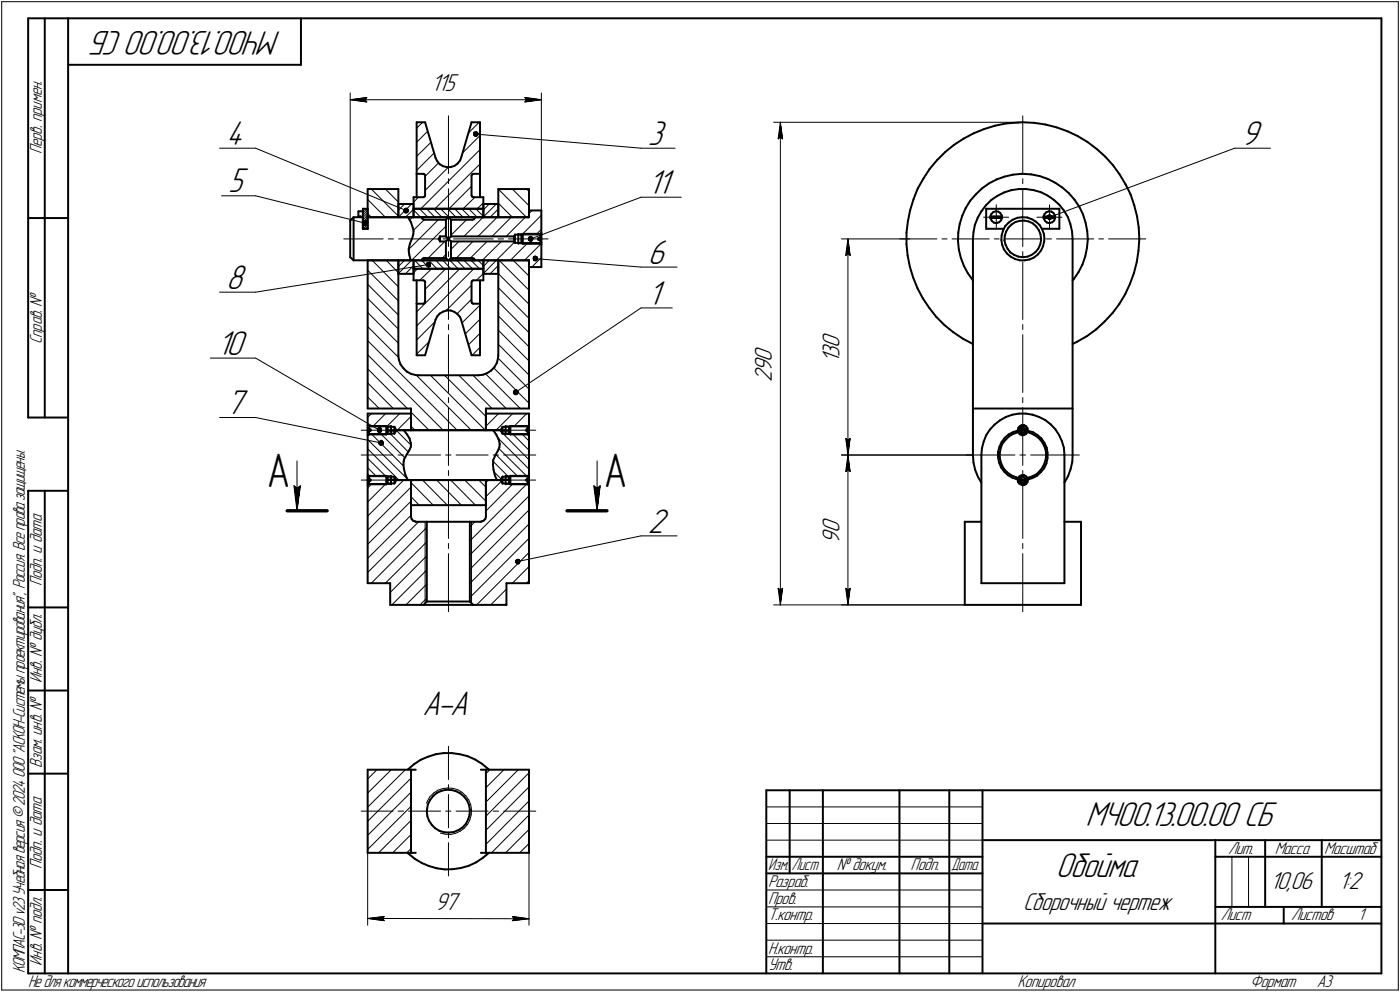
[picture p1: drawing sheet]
<svg xmlns="http://www.w3.org/2000/svg" width="421mm" height="298mm" viewBox="0 0 421 298" stroke-linecap="round" stroke-linejoin="round" font-family="sans-serif">
<defs><g id="words">
<g font-size="14.6">
<text x="80.2" y="146.3">А</text>
<text x="181.6" y="146.3">А</text>
</g>
<g font-size="10.9">
<text x="84.6" y="9.3" transform="rotate(-180 84.6 9.3)">МЧ00.13.00.00 СБ</text>
<text x="68.1" y="43.5">4</text>
<text x="194.8" y="43.5">3</text>
<text x="373.3" y="43.5">9</text>
<text x="68.6" y="57.8">5</text>
<text x="194.8" y="58.3">11</text>
<text x="194.8" y="79.3">6</text>
<text x="68.1" y="86.8">8</text>
<text x="194.8" y="91.5">1</text>
<text x="65.3" y="106.6">10</text>
<text x="68.1" y="124.5">7</text>
<text x="194.8" y="160.1">2</text>
<text x="127.1" y="214.9">А-А</text>
<text x="326.4" y="248.2">МЧ00.13.00.00 СБ</text>
<text x="317.6" y="263.4">Обойма</text>
</g>
<g font-size="7.8">
<text x="129.7" y="27.4">115</text>
<text x="252.5" y="109.2" transform="rotate(-90 252.5 109.2)">130</text>
<text x="232.2" y="114.9" transform="rotate(-90 232.2 114.9)">290</text>
<text x="252.5" y="163.4" transform="rotate(-90 252.5 163.4)">90</text>
<text x="382" y="267.3">10,06</text>
<text x="402.6" y="267.3">1:2</text>
<text x="130.8" y="273.5">97</text>
<text x="307.7" y="273.4">Сборочный чертеж</text>
</g>
<g font-size="5.4">
<text x="12.6" y="46.3" transform="rotate(-90 12.6 46.3)">Перв. примен.</text>
<text x="12.6" y="103.4" transform="rotate(-90 12.6 103.4)">Справ. №</text>
<text x="12.6" y="176.1" transform="rotate(-90 12.6 176.1)">Подп. и дата</text>
<text x="12.6" y="205.2" transform="rotate(-90 12.6 205.2)">Инв. № дубл.</text>
<text x="12.6" y="230.9" transform="rotate(-90 12.6 230.9)">Взам. инв. №</text>
<text x="369.3" y="256.6">Лит.</text>
<text x="383.4" y="256.6">Масса</text>
<text x="398.3" y="256.6">Масштаб</text>
<text x="12.6" y="261.1" transform="rotate(-90 12.6 261.1)">Подп. и дата</text>
<text x="251.6" y="261.6">№ докум.</text>
<text x="273.9" y="261.6">Подп.</text>
<text x="231" y="266.6">Разраб.</text>
<text x="231" y="271.6">Пров.</text>
<text x="231" y="276.6">Т.контр.</text>
<text x="367.1" y="276.6">Лист</text>
<text x="388.3" y="276.6">Листов</text>
<text x="408.5" y="276.6">1</text>
<text x="231" y="286.6">Н.контр.</text>
<text x="7.5" y="292.5" transform="rotate(-90 7.5 292.5)">КОМПАС-3Dv23Учебнаяверсия©2024ООО&quot;АСКОН-Системыпроектирования&quot;, Россия. Всеправазащищены.</text>
<text x="12.6" y="290.2" transform="rotate(-90 12.6 290.2)">Инв. № подл.</text>
<text x="231" y="291.6">Утв.</text>
<text x="8.5" y="296.7">Недлякоммерческогоиспользования</text>
<text x="306" y="296.6">Копировал</text>
<text x="376" y="296.6">Формат</text>
<text x="396" y="296.6">A3</text>
</g>
<g font-size="5.3">
<text x="231.1" y="261.6">Изм.</text>
<text x="238.1" y="261.6">Лист</text>
<text x="286.1" y="261.6">Дата</text>
</g>
</g></defs>
<g fill="none" stroke="#000" stroke-width=".3">
<path d="M.5 .5v297zM.5 .5h420zM420.5 .5v297zM105.3 30l5-.7zM105.3 30l5 .6zM105.3 30h57.5zM105.3 27.9v38.4zM109.8 30l.5 .6zM110.3 29.3l-.5 .7zM125.3 38.5l1.8-1.8zM134.9 34.8v17.4zM140.9 40l3.2-3.3z"/>
<path d="M157.8 30.6l5-.6zM157.8 29.3l.5 .7zM157.8 29.3l5 .7zM158.3 30l-.5 .6zM162.8 27.9v43.9zM232.7 36.7h74.9zM234.7 36.7l.7 5zM234.7 36.7l-.7 5zM234.7 36.7v145.1zM307.6 34.8v17.4zM66 44.5h10.9zM66.6 58.8h10.3z"/>
<path d="M76.9 44.5l45.2 18.7zM76.9 58.8l32.9 8.3zM110.6 59.9l5.3 5.4zM111.7 56.8l8.1 8.1zM115.9 56.8l3.9 3.9zM125.3 51.2l5.3-5.2zM125.3 47l4.3-4.2zM125.3 42.8l3.3-3.3zM125.8 59.3l-1.4 1.5zM127.8 57.2l7-6.9zM127.8 53l4.1-4.1zM134.9 56.7v17.4z"/>
<path d="M134.9 53.7v1.5zM139.1 46l5.3-5.3zM143.1 40.3l49.7 4.2zM149.9 56.8l8.4 8.5zM154.1 56.8l5 5zM158.3 56.8l.8 .7zM192.8 44.5h10.2zM192.8 59.3h12.1zM234 41.7l.7-.5zM234.7 41.2l.7 .5zM307.6 56.7v17.4zM307.6 53.7v1.5z"/>
<path d="M371.3 44.5h10.8zM103.4 71.8h11.8zM109.1 67.5l1.5-1.5zM109.1 65.4l1.5-1.5zM109.2 68.7l1.4-1.3zM109.6 62.7l-.5 .5zM110 68.7l.6-.5zM110.3 62.7l-1.2 1.3zM110.6 66.7l-1.5 1.5zM110.6 65.3l-1.5 1.5zM110.6 64.6l-1.5 1.5zM110.6 63.2l-1.5 1.5z"/>
<path d="M110.6 64.2l1.1 1.1zM111.9 78.2l7.9 8zM116.2 78.2l3.6 3.8zM116.8 71.8h1.6zM119.8 65.3l4-4zM119.8 63.2l1.9-1.9zM119.9 71.8h11.8zM121.7 78.2l-1.9 1.9zM121.9 65.3l2.5-2.4zM122.9 74.9l8.9-8.9zM123.2 66.1l.8-.8zM123.8 78.2l10.3-10.2z"/>
<path d="M124 65.3l.4-.3zM124.3 69.3l3.3-3.3zM124.4 65.2h.1M124.4 63.1l2.1 2.2zM124.7 78.2l2.5 2.6zM126.2 62.7l2.5 2.6zM126.6 62.7l17.8-17.7zM126.8 78.2l2.5 2.6zM128.3 62.7l2.5 2.6zM128.9 78.2l2.5 2.6zM130.4 62.7l2.5 2.6zM130.8 62.7l13.6-13.4z"/>
<path d="M131.1 78.2l2.4 2.6zM132.5 62.7l2.5 2.6zM133 77.6l1.1-1.1zM133.2 78.2l2.4 2.6zM133.3 71.8h1.6zM133.8 72.6l-5 5zM134.6 62.7l2.6 2.6zM134.9 78.7v17.3zM134.9 75.6v1.5zM135 62.7l6.8-6.7zM135.3 78.2l2.5 2.6zM135.6 74.9l2.4-2.3z"/>
<path d="M135.6 70.7l4.7-4.7zM135.6 66.5l.5-.5zM136.4 71.8h11.9zM136.7 62.7l2.6 2.6zM137.2 77.6l5-5zM137.4 78.2l2.5 2.6zM138.9 62.7l2.5 2.6zM139.3 62.7l3.5-3.4zM139.5 71l5.8-5.7zM139.5 78.2l2.6 2.6zM141 62.7l2.5 2.6zM141.6 78.2l2.6 2.6z"/>
<path d="M143.1 62.7l2.3 2.3zM143.5 62.7l1.9-1.7zM143.8 71l5.7-5.7zM143.8 78.2l1.6 1.6zM145 78.2l5.8-5.6zM145.2 62.7l.2 .2zM145.4 65.2l3.9-3.9zM145.4 63.1l1.8-1.8zM146.5 72.6l-5 5zM147.2 78.2l-1.8 1.9zM147.4 65.3l2.5-2.5zM149.3 78.2l5.4-5.4z"/>
<path d="M149.3 78.2l-3.9 4zM149.5 65.3l.4-.4zM149.8 71.8h1.7zM149.9 79.8l-2.5 2.5zM149.9 61l4.2 4.3zM150.1 78.2l9 9zM152.2 71l5.8-5.7zM152.9 71.8h11.9zM153.8 65.3l-5.8 5.7zM154.3 78.2l4.8 4.8zM155.9 73.2h6.7zM155.9 70.3h6.7z"/>
<path d="M156.9 72.9h.3zM156.9 70.6h.3zM157.2 70.3l5.6-5.6zM157.2 72.9h5.3zM157.2 70.6h5.3zM157.7 78.2l4.9-4.9zM158.5 73.2l-5 5zM158.7 78.2l.4 .5zM159.1 64.2l.9-1zM159.6 71.8l33.2-12.5zM161 77.7l31.8 2.6zM162.5 72.9h.3z"/>
<path d="M162.5 70.6h.3zM162.8 68.9l-1.3 1.4zM253.1 71.8h20.5zM254.3 76.8l.7-.5zM255 71.8l.7 5zM255 76.3l.7 .5zM255 71.8l-.7 5zM255 71.8v64.9zM270.6 71.8h11.2zM283.3 71.8h1.5zM286.3 71.8h11.2zM295.8 65.3h3.8z"/>
<path d="M299 71.8h1.5zM299.6 61.6v3.7zM299.6 65.3v3.7zM299.6 65.3h3.8zM302 71.8h5.6zM307.6 78.7v17.3zM307.6 75.6v1.5zM307.6 71.8h5.6zM311.8 65.3h3.8zM314.7 71.8h1.5zM315.6 61.6v3.7zM315.6 65.3v3.7z"/>
<path d="M315.6 65.3h3.8zM315.6 65.3l55.7-20.8zM317.8 71.8h11.1zM330.5 71.8h1.4zM333.4 71.8h11.2zM66 87.8h10.9zM76.9 87.8l52-8.3zM110.6 81.2l9.2 9.2zM110.6 85.4l9.2 9.3zM110.6 89.7l9.2 9.2zM110.6 93.9l9.2 9.2zM110.6 98.1l9.3 9.3z"/>
<path d="M119.8 82.2l4-4zM121.9 82.3l2.5-2.5zM124 82.3l.4-.3zM124.4 80.1l.7 .7zM125.3 98l17.2-17.2zM125.3 93.7l13-12.9zM125.6 80.8l-1.2 1.2zM126.2 84.2l3.6-3.4zM127.8 87l6.2-6.2zM134.2 93.3l7.6-7.6zM134.9 97.5v1.6zM137.5 94.2l4.3-4.3z"/>
<path d="M138.9 97l5.5-5.3zM143.3 84.2l2.1-2zM149.5 82.3l.4-.3zM149.9 82.2l9.2 9.2zM149.9 86.4l9.2 9.3zM149.9 90.7l9.2 9.3zM149.9 94.9l9.2 9.3zM149.9 99.2l9.2 9.3zM159.9 80.3l2.9-2.9zM192.8 92.5h9.4zM192.8 80.3h10.8zM307.6 97.5v1.6z"/>
<path d="M63.2 107.6h13.7zM76.9 107.6l37.2 21.7zM110.6 102.4l26.9 26.9zM110.6 106.6l22.7 22.7zM110.6 110.8l11.9 12zM110.6 115.1l7.7 7.7zM110.6 119.3l3.4 3.5zM125.2 112.8l16.5 16.5zM125.3 106.4l3.7-3.7zM125.3 102.2l5.5-5.5zM129.5 112.8l16.5 16.5zM133.7 112.8l12.4 12.3z"/>
<path d="M134.9 119.5v1.5zM134.9 100.6v17.3zM138 112.8l10 10zM140 100.3l4.4-4.4zM140.9 103.6l3.5-3.4zM142 106.8l2.4-2.4zM142.2 112.8l10 10zM146 112.4l10.5 10.4zM148.5 110.6l10.6 10.6zM149.8 107.6l9.3 9.3zM149.9 103.5l9.2 9.2zM155.1 117.9l37.7-25.4z"/>
<path d="M307.6 119.5v1.5zM307.6 100.6v17.3zM66 125.5h10.9zM76.9 125.5l37.7 7.6zM89.3 138.5v15zM108.6 129.3h12.8zM108.6 136.7h9.6zM110.6 137.8l5.3 5.2zM110.6 134.9l9.4 9.4zM110.6 132.1l11.9 11.8zM110.6 125.4l1.2-1.1zM110.7 128.3h.3z"/>
<path d="M110.7 130.3h.3zM110.9 130.6h6.7zM110.9 128h6.7zM111 130.3h5.2zM111 128.3h5.2zM111.8 130.6l9.5 9.4zM112.3 128l3.7-3.7zM114.7 130.6l7.1 7zM116.2 128.3h.2zM116.2 130.3h.2zM116.3 128.2l3.9-3.9zM117.3 130.3l5.5 5.5z"/>
<path d="M119.1 129.3l4.5 4.5zM119.5 129.3l4.1-4.2zM119.7 136.7h1.7zM122.9 136.7h9.6zM123.6 123.9l5.4 5.4zM123.6 128.1l1.2 1.2zM134 136.7h1.6zM134.9 122.5v17.4zM137.2 136.7h9.6zM148.3 129.3h12.8zM148.3 136.7h1.6zM148.3 138.7l4.6 4.6z"/>
<path d="M149.1 136.6l6.4 6.4zM149.2 129.3l5-5zM149.9 131.7l9.2 9.3zM149.9 124.3l-3.8 3.8zM150 134.8l8.3 8.2zM150.2 129.3l.7 .6zM151.3 130.3l7.8 7.9zM151.5 136.7h9.6zM152.1 130.6h6.7zM152.1 128h6.7zM153.2 128.3h.3zM153.2 130.3h.3z"/>
<path d="M153.5 130.3h5.2zM153.5 128.3h5.2zM154.3 130.6l4.8 4.7zM154.7 128l3.7-3.7zM157.1 130.6l2 1.9zM158.7 130.3h.2zM158.7 128.3h.2zM179.6 138.5v15zM253.1 136.7h39.5zM254.3 131.7l.7 5zM254.3 131.7l.7 .5zM255 132.2l.7-.5z"/>
<path d="M255 136.7l.7 5zM255 136.7l-.7 5zM255 136.7v45.1zM255.7 131.7l-.7 5zM290.6 136.7h14.6zM306.4 128.9v.6zM306.4 129.5l.3 .5zM306.6 129l.1 .6zM306.7 129.6l.3 .5zM306.7 130l.5 .5zM306.7 136.7h1.7zM306.8 128.5l.5-.2z"/>
<path d="M306.8 128.5l-.2 .5zM306.8 128.3l.6-.3zM306.8 128.3l-.4 .6zM307 130.1l.6 .2zM307.2 130.5h.6zM307.3 128.3h.6zM307.4 128l.6 .1zM307.6 122.5v17.4zM307.6 130.3l.5-.2zM307.8 130.5l.6-.3zM308.1 130.1l.4-.4zM308.5 129.7h.1"/>
<path d="M308.8 129.7l-.4 .5zM310 136.7h14.6zM88.4 146l.9 7.5zM88.4 146l.9 .7zM89.3 146.7l1-.7zM90.3 146l-1 7.5zM108.6 144.3h12.8zM110.6 140.5l2.4 2.5zM110.6 159.3l13-12.9zM110.6 155.1l10.8-10.8zM110.6 150.9l5.3-5.4zM110.6 146.6l1.1-1.1z"/>
<path d="M110.7 143.3h.3zM110.7 145.3h.3zM110.9 143h6.7zM110.9 145.5h6.7zM111 145.3h5.2zM111 143.3h5.2zM116.2 143.3h.2zM116.2 145.3h.2zM123.6 145l6.7 6.8zM123.6 149.3l2.5 2.5zM127.1 144.3l7.4 7.5zM127.8 156.8v24.5z"/>
<path d="M128.4 158.5l-16.7 16.8zM131.3 144.3l7.5 7.5zM134.9 144.4v17.4zM134.9 141.4v1.5zM135.6 144.3l7.4 7.5zM139.8 144.3l6.3 6.3zM141.3 158.3l1.5-1.5zM141.8 156.8v24.5zM144 144.3l2.1 2.1zM146.1 149.3l4.6-4.6zM146.1 145l.8-.7zM148.3 144.3h12.8z"/>
<path d="M148.5 141.7l2.2 2.2zM152.1 143h6.7zM152.1 145.5h6.7zM153.2 143.3h.3zM153.2 145.3h.3zM153.5 145.3h5.2zM153.5 143.3h5.2zM154.1 145.5l-8 8.1zM158.7 145.3h.2zM158.7 143.3h.2zM159.1 157.5l-17.8 17.8zM159.1 153.2l-17.8 17.9z"/>
<path d="M178.6 146l1 7.5zM178.6 146l1 .7zM179.6 146.7l.9-.7zM180.5 146l-.9 7.5zM254.3 141.7l.7-.4zM255 141.3l.7 .4zM306.4 143.8v.6zM306.4 144.4l.3 .6zM306.6 144.1l.1 .5zM306.7 145l.5 .5zM306.7 144.6l.3 .5zM306.8 143.3l.6-.3z"/>
<path d="M306.8 143.3l-.4 .5zM306.8 143.5l.5-.2zM306.8 143.5l-.2 .6zM307 145.1l.6 .2zM307.2 145.5h.6zM307.3 143.3h.6zM307.4 143l.6 .1zM307.6 144.4v17.4zM307.6 141.4v1.5zM307.6 145.3l.5-.1zM307.8 145.5l.6-.3zM308.5 144.7l-.4 .5z"/>
<path d="M308.5 144.7h.1M308.8 144.7l-.4 .5zM110.6 172l15.3-15.2zM110.6 167.8l13-12.9zM110.6 163.6l13-13zM117.3 178.1l11.1-11.1zM128.4 175.5l-6.3 6.3zM128.4 162.8l-12.5 12.5zM134.9 166.4v17.4zM134.9 163.3v1.5zM141.3 179.6l17.8-17.8zM141.3 166.8l17.8-17.8z"/>
<path d="M141.3 162.6l17-17.1zM154.1 175.3l5-5zM155.7 168.7l37.1-7.7zM158.3 175.3l.8-.8zM192.8 161h10.8zM234 176.8l.7 5zM234 176.8l.7 .5zM234.7 177.3l.7-.5zM235.4 176.8l-.7 5zM254.3 176.8l.7 5zM254.3 176.8l.7 .5zM255 177.3l.7-.5z"/>
<path d="M255.7 176.8l-.7 5zM307.6 166.4v17.4zM307.6 163.3v1.5zM117.9 181.8l10.5-10.5zM126.3 181.8l2.1-2.1zM143.3 181.8l15.8-15.8zM147.6 181.8l4.7-4.8zM151.8 181.8l.5-.5zM232.7 181.8h57.5zM253.1 181.8h37.1zM110.6 238.3l7.1-7zM110.6 234.1l2.8-2.8z"/>
<path d="M129.3 239.4l-.8 1.4zM130.4 238.3l1.3-.8zM130.4 238.3l-1.1 1.1zM131.7 237.5l1.4-.5zM133.1 237l1.5-.2zM134.6 236.8l1.5 .1zM134.9 224.3v10zM134.9 235.8v1.4zM134.9 238.8v5zM136.1 236.9l1.6 .4zM137.7 237.3l1.2 .8zM138.9 238.1l1.2 1.1z"/>
<path d="M140.1 239.2l.9 1.2zM146.1 236.7l5.5-5.4zM146.1 232.5l1.2-1.2zM159.1 236.5l-13 13zM159.1 232.2l-13 13.1zM108.6 243.8h9.6zM110.6 252.2v25.8zM110.6 255.3l13-13zM110.6 251l13-12.9zM110.6 246.8l13-13zM110.6 242.6l11.3-11.3zM113.9 256.3l9.7-9.8z"/>
<path d="M118.1 256.3l5.5-5.5zM119.7 243.8h1.7zM122.3 256.3l1.3-1.3zM122.9 243.8h9.6zM128.5 240.8l-.2 .6zM132.4 250.4l1.5 .3zM133.9 250.7l1.6 .1zM134 243.8h1.6zM134.9 253.2v10zM134.9 250.3v1.5zM134.9 243.8v5zM135.5 250.8l1.5-.4z"/>
<path d="M137 250.4l1.4-.6zM137.2 243.8h9.6zM138.4 249.8l1.2-.9zM140.6 247.7l-1 1.2zM141 240.4l.6 1.4zM141.3 246.4l-.7 1.3zM141.6 241.8l.2 1.5zM141.7 244.9l-.4 1.5zM141.8 243.3l-.1 1.6zM146.1 241l9.8-9.7zM148.3 243.8h1.6zM151.5 243.8h9.6z"/>
<path d="M152.1 256.3l7-7zM156.3 256.3l2.8-2.8zM159.1 253.7v24.3zM159.1 244.9l-11.3 11.4zM159.1 240.7l-13 13zM230.5 247.5h65zM230.5 252.5h65zM230.5 242.5h65zM370.5 257.5v15zM375.5 257.5v15zM110.6 276l5-.6zM110.6 276l5 .7z"/>
<path d="M110.6 276l48.5 .1zM115.1 276l.5 .7zM115.6 275.4l-.5 .6zM154.1 276.7l5-.6zM154.1 275.4l.5 .7zM154.1 275.4l5 .7zM154.6 276.1l-.5 .6zM230.5 267.5h65zM230.5 272.5h65zM230.5 277.5h65zM.5 297.5h420zM230.5 282.5h65z"/>
<path d="M230.5 287.5h65z"/>
</g>
<g fill="none" stroke="#000" stroke-width=".59">
<path d="M8.5 5.5v120zM8.5 5.5h12zM13.5 5.5v120zM20.5 5.5v287zM20.5 5.5h395zM20.5 19.5h70zM90.5 5.5v14zM415.5 5.5v287zM125.3 36.7h2.5zM125.3 36.7v15.5zM127.8 36.7l3.2 10.7zM141.8 36.7l-3.1 10.7z"/>
<path d="M141.8 36.7h2.6zM144.4 36.7v15.5zM296 38.8l3.3-1zM299.3 37.8l3.4-.7zM302.7 37.1l3.5-.3zM306.2 36.8l1.4-.1zM307.6 36.7l3.5 .2zM311.1 36.9l3.4 .5zM314.5 37.4l3.3 .9zM317.8 38.3l3.3 1.2zM321.1 39.5l3 1.4zM110.6 56.8h9.2z"/>
<path d="M110.6 56.8v8.5zM119.8 56.8v8.5zM124.4 59.3h2.9zM124.4 59.3v3.4zM125.3 52.2v7.1zM125.3 52.2h2zM127.3 59.3l.4-.2zM127.3 52.2l.4 .2zM127.7 52.4l.1 .3zM127.8 58.8l-.1 .3zM127.8 52.7v6.1zM131 47.4l.5 1z"/>
<path d="M131.5 48.4l.7 1zM132.2 49.4l1.1 .6zM133.3 50l1.1 .2zM134.4 50.2h1.2zM135.6 50.2l1.1-.3zM136.7 49.9l.9-.7zM138.3 48.3l-.7 .9zM138.7 47.4l-.4 .9zM141.8 52.7v6.1zM141.8 58.8l.2 .3zM142 52.4l.3-.2zM142 52.4l-.2 .3z"/>
<path d="M142 59.1l.3 .2zM142.3 59.3h3.1zM142.3 52.2h2.1zM144.4 52.2v7.1zM145.4 59.3v3.4zM149.9 56.8v8.5zM149.9 56.8h9.2zM159.1 56.8v8.5zM274.7 59.9l-1 3.3zM276 56.6l-1.3 3.3zM277.7 53.7l-1.7 2.9zM279.6 50.8l-1.9 2.9z"/>
<path d="M281.8 48.2l-2.2 2.6zM281.8 48.2l2.4-2.5zM284.2 45.7l2.7-2.2zM286.9 43.5l2.9-1.8zM289.8 41.7l3.1-1.7zM292.9 40l3.1-1.2zM293.5 58.4l-1.7 2zM293.5 58.4l1.8-1.8zM295.3 56.6l2.1-1.5zM297.4 55.1l2.3-1.2zM299.7 53.9l2.4-.8zM300 58.8l2-1z"/>
<path d="M302 57.8l2.1-.7zM302.1 53.1l2.5-.6zM304.1 57.1l2.3-.3zM304.6 52.5l2.6-.3zM306.4 56.8h2.2zM307.2 52.2h.4zM307.6 52.2l2.5 .2zM308.6 56.8l2.3 .3zM310.1 52.4l2.6 .5zM310.9 57.1l2.1 .6zM312.7 52.9l2.4 .9zM313 57.7l2 1.1z"/>
<path d="M315 58.8l1.9 1.2zM315.1 53.8l2.3 1.1zM317.4 54.9l2.1 1.5zM319.5 56.4l2 1.7zM321.5 58.1l1.7 1.9zM324.1 40.9l3 1.8zM327.1 42.7l2.8 2.1zM329.9 44.8l2.5 2.3zM332.4 47.1l2.3 2.5zM334.7 49.6l2 2.8zM336.7 52.4l1.8 3zM338.5 55.4l1.5 3z"/>
<path d="M340 58.4l1.1 3.3zM8.5 65.5h12zM105.3 66.3v11zM105.3 77.3l1 .9zM106.3 65.3v12.9zM106.3 65.3l-1 1zM106.3 65.3h2.8zM106.3 78.2h20.5zM107.8 63.5h1.3zM107.8 63.5v1.5zM107.8 65h.7zM108.5 65v.3z"/>
<path d="M109.1 68.7h1.5zM109.1 62.7v6zM109.1 62.7h1.5zM109.1 65.3v3.4zM110.6 62.7v6zM110.6 78.2h9.2zM110.6 65.3h9.2zM110.6 78.2v44.6zM110.6 65.3v3.4zM110.6 65.3h16.2zM119.8 61.3v4zM119.8 78.2h4.6z"/>
<path d="M119.8 78.2v4.1zM119.8 65.3h4.6zM119.8 61.3h4.6zM119.8 78.2v28.6zM122.7 65.3l.9 1.5zM122.9 74.8v.2zM122.9 75v.6zM122.9 75.6l.2 1zM123.1 76.6l.4 1.6zM123.3 73.2l-.4 1.6zM123.6 66.8l.5 1.6zM124 71.6l-.7 1.6z"/>
<path d="M124.1 68.4l.3 1zM124.3 70.4l-.3 1.2zM124.4 69.4l-.1 1zM124.4 62.7h21zM124.4 78.2v2.6zM124.4 78.2h21zM124.4 65.3h21zM124.4 62.7v2.6zM124.4 61.3v4zM124.4 78.2v4.1zM126.9 65.3h.1M126.8 78.2h.2z"/>
<path d="M126.8 65.3l.2 .4zM126.9 65.3h.4zM127 78.2h.3zM127 65.7l.4 .3zM127 77.8l-.2 .4zM127 77.8l.4-.2zM127.3 65.3h.3zM127.3 78.2h.3zM127.4 66h.2zM127.4 77.6h.2zM127.6 65.3h7.2zM127.6 78.2h7.2z"/>
<path d="M127.6 66h6.5zM127.6 77.6h6.5zM131.9 71.8l.4 .8zM132.3 71v1.6zM132.3 71h1.8zM132.3 71l-.4 .8zM132.3 72.6h1.8zM134.1 71l.8 .8zM134.1 77.6l.7 .6zM134.1 72.6v5zM134.1 66v5zM134.8 78.2h.1"/>
<path d="M134.8 65.3h.1M134.8 65.3l-.7 .7zM134.9 71.8l.7 .8zM134.9 71.8l.7-.8zM134.9 71.8l-.8 .8zM134.9 65.3h7.2zM134.9 65.3l.7 .7zM134.9 78.2h7.2zM134.9 78.2l.7-.6zM135.6 72.6h19zM135.6 72.6v5zM135.6 71h19z"/>
<path d="M135.6 77.6h6.5zM135.6 66v5zM135.6 66h6.5zM142.1 65.3h.3zM142.1 78.2h.4zM142.1 77.6l.5 .1zM142.1 66l.5-.1zM142.4 65.3h.3zM142.5 78.2h.2zM142.6 77.7l.2 .4zM142.7 65.3h.1zM142.7 78.2h.1"/>
<path d="M142.8 65.3h16.3zM142.8 78.1h.1M142.8 65.4l-.2 .5zM142.8 65.3v.1zM142.8 78.2h16.3zM145.4 78.2v2.6zM145.4 62.7v2.6zM145.4 61.3v4zM145.4 78.2v4.1zM145.4 78.2h4.5zM145.4 65.3h4.5zM145.4 61.3h4.5z"/>
<path d="M149.9 78.2v4.1zM149.9 61.3v4zM149.9 65.3h9.2zM149.9 78.2h9.2zM149.9 78.2v28.6zM154.6 71v1.6zM154.6 72.6l.3 .4zM154.9 70.5v2.5zM154.9 70.5l-.3 .5zM154.9 73h2.1zM154.9 70.5h2.1zM155.9 73v.2z"/>
<path d="M155.9 70.3v.2zM155.9 70.5v2.5zM156.8 70.7l.4-.4zM156.8 72.9l.4 .3zM156.8 70.7v2.2zM157.2 70.3h5.3zM157.2 70.3v2.9zM157.2 73.2h5.3zM159.1 78.2v44.6zM159.1 78.2v2.1zM159.1 63.2v2.1zM159.1 63.2h3.7z"/>
<path d="M161.9 71.5v.6zM161.9 71.5h.6zM161.9 72.1h.6zM162.3 71.5v.6zM162.5 70.3v1.2zM162.5 70.3l.3 .4zM162.5 73.2l.3-.3zM162.5 72.1v1.1zM162.5 72.1h.3zM162.5 71.5h.3zM162.6 73.2l.2 .3zM162.8 70.7v.8z"/>
<path d="M162.8 72.1v.8zM162.8 70v.7zM162.8 71.5v.6zM162.8 72.9v.6zM162.8 70l-.2 .4zM162.8 63.2v6.8zM162.8 73.5v6.8zM272.6 73.4l.4 3.4zM272.6 69.9v3.5zM273 76.8l.6 3.4zM273 66.5l-.4 3.4zM273.7 63.2l-.7 3.3z"/>
<path d="M288.1 72.5l.3 2.5zM288.2 69.8l-.1 2.7zM288.4 75l.6 2.5zM288.6 67.3l-.4 2.5zM289 77.5l.9 2.4zM289.4 64.9l-.8 2.4zM289.9 79.9l1.2 2.2zM290.4 62.6l-1 2.3zM291.8 60.4l-1.4 2.2zM292.6 71.8v51zM292.8 69.8l-.2 2zM293.2 67.6l-.4 2.2z"/>
<path d="M294 65.4l-.8 2.2zM295.1 63.5l-1.1 1.9zM296.5 61.7l-1.4 1.8zM296.6 62.7v6zM296.6 62.7h22zM296.6 68.7h5.2zM297.9 65.5v.2zM297.9 65.5h3.4zM297.9 65h3.4zM297.9 65v.5zM297.9 65.7l.4 .7zM298.1 64.3l-.2 .7z"/>
<path d="M298.1 64.3l.6-.5zM298.1 60.1l1.9-1.3zM298.1 60.1l-1.6 1.6zM298.3 66.4l.6 .5zM298.7 63.8l.8-.3zM298.9 66.9l.7 .2zM299.5 63.5l.7 .1zM299.6 67.1l.2-.1zM299.8 67l.7-.2zM300.2 63.6l.6 .4zM300.8 64l.4 .7zM301.1 66.2l-.6 .6z"/>
<path d="M301.2 72.1l.2 1.5zM301.2 64.7l.1 .3zM301.2 70.7v1.4zM301.3 65.5l-.2 .7zM301.3 65v.5zM301.4 73.6l.5 1.3zM301.7 69.3l-.5 1.4zM301.9 74.9l1 1.3zM302.1 72.2l.3 1.4zM302.2 70.9l-.1 1.3zM302.3 67.9l-.6 1.4zM302.4 73.6l.6 1.2z"/>
<path d="M302.6 69.6l-.4 1.3zM302.9 76.2l1.1 .9zM303 74.8l.9 1.1zM303.3 68.4l-.7 1.2zM303.4 66.9l1.1-.9zM303.4 66.9l-1.1 1zM303.9 75.9l1.2 .7zM304 77.1l1.2 .7zM304.2 67.5l1.2-.8zM304.2 67.5l-.9 .9zM304.5 66l1.5-.6zM305.1 76.6l1.2 .5z"/>
<path d="M305.2 77.8l1.5 .4zM305.4 66.7l1.3-.3zM306 65.4l1.4-.1zM306.3 77.1l1.4 .2zM306.7 66.4l1.3-.1zM306.7 78.2h1.5zM307.4 65.3l1.5 .1zM307.7 77.3l1.3-.2zM308 66.3l1.4 .2zM308.2 78.2l1.4-.2zM308.9 65.4l1.4 .5zM309 77.1l1.2-.5z"/>
<path d="M309.4 66.5l1.2 .6zM309.6 78l1.4-.6zM310.2 76.6l1.2-.8zM310.3 65.9l1.3 .7zM310.6 67.1l1.1 1zM311 77.4l1.2-.9zM311.6 66.6l1.1 1zM311.7 68.1l.7 1.1zM312.3 74.8l-.9 1zM312.4 69.2l.5 1.2zM312.7 67.6l.7 1.3zM312.8 73.5l-.5 1.3z"/>
<path d="M312.9 70.4l.2 1.4zM313.1 72.2l-.3 1.3zM313.1 71.8v.4zM313.1 75.3l-.9 1.2zM313.4 68.7h5.2zM313.4 68.9l.5 1.4zM313.7 74l-.6 1.3zM313.9 65.5v.2zM313.9 65.5h3.4zM313.9 65h3.4zM313.9 65v.5zM313.9 65.7l.4 .7z"/>
<path d="M313.9 70.3l.2 1.5zM314 72.6l-.3 1.4zM314.1 64.3l-.2 .7zM314.1 64.3l.6-.5zM314.1 71.8l-.1 .8zM314.3 66.4l.6 .5zM314.7 63.8l.8-.3zM314.9 66.9l.7 .2zM315.5 63.5l.7 .1zM315.6 67.1l.2-.1zM315.8 67l.7-.2zM316.2 63.6l.6 .4z"/>
<path d="M316.8 64l.4 .7zM316.9 60l1.7 1.6zM317.1 66.2l-.6 .6zM317.2 64.7l.1 .3zM317.3 65.5l-.2 .7zM317.3 65v.5zM318.6 62.7v6zM318.6 61.6l1.4 1.6zM320 63.2l1.1 2zM321.1 65.2l.8 2.1zM321.9 67.3l.5 2.2zM322.4 69.5l.2 2.3z"/>
<path d="M322.6 71.8v51zM323.2 60l1.4 2.1zM324.6 62.1l1.1 2.3zM325.5 79.5l-1.1 2.3zM325.7 64.4l.8 2.5zM326.4 77l-.9 2.5zM326.5 66.9l.5 2.5zM326.9 74.5l-.5 2.5zM327 69.4l.2 2.6zM327.2 72l-.3 2.5zM341.1 61.7l.9 3.3zM341.9 78.7l-.9 3.3z"/>
<path d="M342 65l.5 3.4zM342.4 75.4l-.5 3.3zM342.5 68.4l.1 3.5zM342.6 71.9l-.2 3.5zM119.8 82.3h4.6zM124.4 80.8h21zM124.4 80.8v3.4zM124.4 84.2h2.9zM125.3 84.2v7.1zM125.3 91.3v15.5zM125.3 91.3h2zM127.3 84.2l.4 .2z"/>
<path d="M127.3 91.3l.4-.2zM127.7 84.4l.1 .4zM127.8 90.8l-.1 .3zM127.8 84.8v6zM131 96.1l-3.2 10.7zM131.5 95.1l-.5 1zM132.2 94.2l-.7 .9zM132.2 94.2l1.1-.6zM133.3 93.6l1.1-.3zM134.4 93.3h1.2zM135.6 93.3l1.1 .4zM136.7 93.7l.9 .7z"/>
<path d="M137.6 94.4l.7 .8zM138.3 95.2l.4 .9zM138.7 96.1l3.1 10.7zM141.8 84.8v6zM141.8 90.8l.2 .3zM142 91.1l.3 .2zM142 84.4l-.2 .4zM142 84.4l.3-.2zM142.3 91.3h2.1zM142.3 84.2h3.1zM144.4 84.2v7.1zM144.4 91.3v15.5z"/>
<path d="M145.4 80.8v3.4zM145.4 82.3h4.5zM159.1 80.3h3.7zM273.6 80.2l1.1 3.3zM274.7 83.5l1.2 3.1zM275.9 86.6l1.6 3.1zM277.5 89.7l2 2.8zM279.5 92.5l2.1 2.7zM281.6 95.2l2.5 2.5zM284.1 97.7l2.6 2.1zM286.7 99.8l2.9 2zM291.1 82.1l1.5 2.1z"/>
<path d="M322.9 83.9l-.3 .3zM324.4 81.8l-1.5 2.1zM329.7 99l2.5-2.4zM334.6 94.1l-2.4 2.5zM336.6 91.4l-2 2.7zM338.4 88.4l-1.8 3zM339.9 85.3l-1.5 3.1zM341 82l-1.1 3.3zM119.8 106.8l.2 1.4zM120 108.2l.5 1.4zM120.5 109.6l.8 1.1zM121.3 110.7l1 1z"/>
<path d="M122.3 111.7l1.3 .7zM123.6 112.4l1.4 .3zM125 112.7l.8 .1zM125.3 106.8h2.5zM125.8 112.8h18zM141.8 106.8h2.6zM143.8 112.8l1.5-.2zM145.3 112.6l1.3-.5zM146.6 112.1l1.1-.8zM148.8 110.2l-1.1 1.1zM149.4 109.1l-.6 1.1zM149.8 107.6l-.4 1.5z"/>
<path d="M149.9 106.8l-.1 .8zM289.6 101.8l3 1.6zM322.6 103.4l1.3-.7zM323.9 102.7l3-1.7zM326.9 101l2.8-2zM8.5 125.5h12zM110.6 129.5v.6zM110.6 128.4v.6zM110.6 130.1l.4 .5zM110.6 129h.4zM110.6 129.5h.4zM110.6 130.1v.7z"/>
<path d="M110.6 130.8v11.9zM110.6 127.8v.6zM110.6 129v.5zM110.6 129.5l.1-.1zM110.6 124.3v3.5zM110.6 127.8l.3 .3zM110.6 124.3h13zM110.6 122.8h13zM110.7 129.4h.2zM110.9 130.5l-.3 .3zM110.9 129.4h.2zM111 128h5.2z"/>
<path d="M111 130.6h5.2zM111 128v1zM111 128l-.4 .4zM111 129.5v1.1zM111 129.5h.4zM111 129h.4zM111.1 129.4h.1M111.1 129.4h.3zM111.1 129v.4zM111.4 129v.5zM116.2 128l.4 .4zM116.2 128v2.6z"/>
<path d="M116.4 130.3h2.2zM116.4 128.3h2.2zM116.6 128.4v1.7zM116.6 130.1l-.4 .5zM116.6 129.4h2zM117.6 129.4v.9zM117.6 130.3v.3zM117.6 128.3v1.1zM117.6 128v.3zM118.6 129.4v.9zM118.6 129.4l.2-.1zM118.6 128.3v1.1z"/>
<path d="M118.6 128.3l.6 1zM118.8 129.3h.2zM119 129.3h.2zM119.2 129.3h31.3zM119.2 129.3l-.6 1zM119.2 129.3h4.4zM121.3 139.6l.2 1.4zM121.4 129.3l1 1.3zM121.4 138.7l-.1 .9zM121.5 138.1l-.1 .6zM122.3 136.6l-.8 1.5zM122.4 130.6l.8 1.2z"/>
<path d="M123.1 135.3l-.8 1.3zM123.2 131.8l.3 1.3zM123.5 133.1l.1 .4zM123.5 134.4l-.4 .9zM123.6 133.5l-.1 .9zM123.6 124.3v5zM123.6 122.8v6.5zM123.6 129.3h22.5zM146.1 124.3h13zM146.1 124.3v5zM146.1 129.3h4.4zM146.1 122.8h13z"/>
<path d="M146.1 122.8v6.5zM148.3 139.7l.1 1.4zM148.3 129.3l1 1.3zM148.3 138.3v.4zM148.3 138.7v1zM149 136.7l-.7 1.6zM149.3 130.6l.6 1.4zM149.8 135.4l-.8 1.3zM149.9 132l.4 1.3zM150.2 134.4l-.4 1zM150.3 133.3v.2zM150.3 133.5l-.1 .9z"/>
<path d="M150.5 129.3h.2zM150.5 129.3l.6 1zM150.7 129.3h.2zM150.9 129.3l.2 .1zM151.1 129.4v.9zM151.1 129.4h2zM151.1 130.3h2.1zM151.1 128.3v1.1zM151.1 128.3h2.1zM151.1 128.3l-.6 1zM152.1 130.3v.3zM152.1 129.4v.9z"/>
<path d="M152.1 128v.3zM152.1 128.3v1.1zM153.1 128.4l.4-.4zM153.1 128.4v1.7zM153.1 130.1l.4 .5zM153.5 128h5.2zM153.5 130.6h5.2zM153.5 128v2.6zM158.3 129.4h.3zM158.3 129v.5zM158.3 129.5h.4zM158.3 129h.4z"/>
<path d="M158.6 129.4h.1M158.6 129.4l.1 .1zM158.6 129v.4zM158.6 129.4h.1zM158.7 128v1zM158.7 130.6l.4-.5zM158.7 128l.4 .4zM158.7 129.5v1.1zM158.7 129.5h.4zM158.7 129h.4zM158.7 130.5l.4 .3zM158.7 129.4h.2z"/>
<path d="M158.9 129.4l.2 .1zM159.1 130.1v.7zM159.1 130.8v11.9zM159.1 127.8v.6zM159.1 129v.5zM159.1 127.8l-.4 .3zM159.1 124.3v3.5zM159.1 129.5v.6zM159.1 128.4v.6zM292.6 122.8h30zM292.6 122.8v13.9zM292.6 136.7l.2 2.3z"/>
<path d="M292.8 139l.5 2.2zM295.1 136.7v38.6zM295.3 134.7l-.2 2zM295.8 132.8l-.5 1.9zM296.6 130.8l-.8 2zM297.7 129.1l-1.1 1.7zM299.1 127.6l-1.4 1.5zM299.1 127.6l1.6-1.3zM300.1 137.4l.4 1.6zM300.1 135.9v1.5zM300.5 139l.6 1.5zM300.6 134.3l-.5 1.6z"/>
<path d="M300.7 136.4v1.5zM300.7 137.9l.5 1.5zM300.7 126.3l1.8-1zM300.9 134.9l-.2 1.5zM301.2 139.4l.6 1.4zM301.2 132.8l-.6 1.5zM301.4 133.4l-.5 1.5zM302.2 131.6l-1 1.2zM302.2 131.6l1.2-1zM302.3 132.2l1.1-1.1zM302.3 132.2l-.9 1.2zM302.5 125.3l2-.7z"/>
<path d="M303.4 130.6l1.4-.8zM303.4 131.1l1.3-.7zM304.5 124.6l2-.3zM304.7 130.4l1.5-.5zM304.8 129.8l1.3-.3zM306.1 129.4h.1M306.1 129.5l.5-.1zM306.2 129.9l.5 .6zM306.2 128.6l-.1 .8zM306.3 129.7l-.1 .2zM306.4 129.5h.3zM306.4 129h.3z"/>
<path d="M306.4 129.5l-.1 .2zM306.5 124.3h2zM306.6 129.4h.1M306.6 129.4l-.2 .1zM306.6 129v.4zM306.7 130.5l.6 .3zM306.7 128.1l.6-.3zM306.7 128.1l-.5 .5zM306.7 129.5l.4 .5zM306.7 129.5h1.7zM306.7 129h1.7zM306.8 128.9h.1"/>
<path d="M307.1 130l.5 .1zM307.2 128.5l.5-.1zM307.2 128.5l-.4 .4zM307.3 127.8h.7zM307.3 130.8l.7-.1zM307.6 130.1l.5-.1zM307.7 128.4l.5 .2zM308 130.7l.6-.3zM308 127.8l.6 .3zM308.2 128.6l.2 .4zM308.4 129.5l-.3 .5zM308.4 129.5h.1"/>
<path d="M308.4 129h.5zM308.4 129.5h.5zM308.5 124.3l2.1 .3zM308.6 129.5h.1M308.6 129.4l.2 .1zM308.6 129v.4zM308.6 128.1l.4 .6zM308.6 129.4l.5 .1zM308.8 129.5l.1 .2zM308.9 129.7l.1 .2zM309 129.9l.7 .1zM309 129.9l-.4 .5z"/>
<path d="M309 128.7l.1 .8zM309.1 129.5l1.5 .4zM309.7 130l1.4 .7zM310.6 124.6l1.9 .7zM310.6 129.9l1.4 .8zM311.1 130.7l1.2 .9zM312 130.7l1.2 1zM312.3 131.6l1.1 1.2zM312.5 125.3l1.9 .9zM313.2 131.7l.9 1.4zM313.4 132.8l.7 1.3zM314.1 134.1l.4 1.5z"/>
<path d="M314.1 133.1l.7 1.4zM314.4 138.6l-.6 1.4zM314.4 126.2l1.6 1.3zM314.5 135.6l.1 1.6zM314.6 137.2l-.2 1.4zM314.7 139.3l-.7 1.4zM314.8 134.5l.2 1.6zM315 136.1v1.6zM315 137.7l-.3 1.6zM316 127.5l1.4 1.5zM317.4 129l1.1 1.7zM318.5 130.7l.9 1.9z"/>
<path d="M319.4 132.6l.6 1.9zM320 134.5l.1 2.1zM320.1 136.7v38.6zM320.1 136.6v.1zM322.5 138.8l-.5 2.2zM322.6 122.8v13.9zM322.6 136.7l-.1 2.1zM8.5 147.5v145zM8.5 147.5h12zM13.5 147.5v145zM110.6 142.7v.7zM110.6 142.7l.3 .4z"/>
<path d="M110.6 144.1v.3zM110.6 145.1v.7zM110.6 144.1l.1 .1zM110.6 145.8v29.5zM110.6 144.4v.7zM110.6 143.4v.7zM110.6 145.1l.4 .4zM110.6 144.1h.4zM110.6 144.4h.4zM110.7 144.2h.2zM110.9 144.2h.2zM110.9 145.5l-.3 .3z"/>
<path d="M111.1 144.2h.1M111 143h5.2zM111 145.5h5.2zM111 143v1.1zM111 143l-.4 .4zM111 144.4v1.1zM111 144.4h.4zM111 144.1h.4zM111.1 144.1h.1M111.1 144.2h.3zM111.1 144.2v.2zM111.4 144.1v.3z"/>
<path d="M116.2 143l.4 .4zM116.2 143v2.5zM116.4 143.3h2.2zM116.4 145.3h2.2zM116.6 144.2h2zM116.6 143.4v1.7zM116.6 145.1l-.4 .4zM117.6 143.3v.9zM117.6 143v.3zM117.6 144.2v1.1zM117.6 145.3v.2zM118.6 143.3v.9z"/>
<path d="M118.6 144.2l.2 .1zM118.6 143.3l.6 1zM118.6 144.2v1.1zM118.8 144.3h.2zM119 144.3h.2zM119.2 144.3h31.3zM119.2 144.3h4.4zM119.2 144.3l-.6 1zM121.5 141l.4 1.7zM121.9 142.7l.8 1.6zM123.6 144.3v11zM123.6 155.3l.2 .7z"/>
<path d="M123.6 151.8h22.5zM123.6 144.3v7.5zM123.6 144.3h22.5zM123.8 156l.4 .5zM124.2 156.5l.7 .2zM124.9 156.7l.2 .1zM125.1 156.8h3.3zM128.4 156.8h12.9zM128.4 156.8v24zM141.3 156.8h3.3zM141.3 156.8v24zM144.6 156.8l.2-.1z"/>
<path d="M144.8 156.7l.7-.2zM146 156l-.5 .5zM146.1 144.3h4.4zM146.1 144.3v11zM146.1 155.3l-.1 .7zM146.1 144.3v7.5zM148.4 141.1l.4 1.8zM148.8 142.9l.6 1.4zM150.5 144.3h.2zM150.5 144.3l.6 1zM150.7 144.3h.2zM150.9 144.3l.2-.1z"/>
<path d="M151.1 143.3v.9zM151.1 144.2h2zM151.1 143.3l-.6 1zM151.1 143.3h2.1zM151.1 144.2v1.1zM151.1 145.3h2.1zM152.1 143v.3zM152.1 143.3v.9zM152.1 144.2v1.1zM152.1 145.3v.2zM153.1 143.4l.4-.4zM153.1 143.4v1.7z"/>
<path d="M153.1 145.1l.4 .4zM153.5 143h5.2zM153.5 145.5h5.2zM153.5 143v2.5zM158.3 144.2h.3zM158.3 144.1v.3zM158.3 144.4h.4zM158.3 144.1h.4zM158.6 144.1h.1M158.6 144.2l.1-.1zM158.6 144.2v.2zM158.6 144.2h.1z"/>
<path d="M158.7 143v1.1zM158.7 145.5l.4-.4zM158.7 143l.4 .4zM158.7 144.4v1.1zM158.7 144.4h.4zM158.7 144.1h.4zM158.7 143.1l.4-.4zM158.7 144.2h.2zM158.7 145.5l.4 .3zM158.9 144.2l.2-.1zM159.1 142.7v.7zM159.1 144.1v.3z"/>
<path d="M159.1 145.1v.7zM159.1 145.8v29.5zM159.1 144.4v.7zM159.1 143.4v.7zM290.2 156.8h4.9zM290.2 156.8v25zM293.3 141.2l.8 2.1zM294.1 143.3l1 1.7zM301.1 140.5l.9 1.2zM301.8 140.8l1.1 1.1zM302 141.7l1.2 1.1zM302.9 141.9l1.2 .9z"/>
<path d="M303.2 142.8l1.3 .8zM304.1 142.8l1.5 .6zM304.5 143.6l1.6 .5zM305.6 143.4l.6 .2zM306.1 144.1l.1 .8zM306.1 144.1l.5 .1zM306.2 144.9l.4 .5zM306.2 143.6l.1 .2zM306.3 143.8l.1 .2zM306.4 144l.2 .2zM306.4 144.4h.3zM306.4 144.1h.3z"/>
<path d="M306.6 144.1h.1M306.6 143.2l.6-.4zM306.6 143.2l-.4 .4zM306.6 144.2v.2zM306.6 145.4l.7 .3zM306.7 144.4l.4 .5zM306.7 144.4h1.7zM306.7 144.1h1.7zM306.8 143.9l-.1 .2zM307.1 144.9l.5 .2zM307.2 142.8l.7-.1zM307.2 143.6l.5-.2z"/>
<path d="M307.2 143.6l-.4 .3zM307.3 145.7l.6 .1zM307.6 145.1l.5-.2zM307.7 143.4l.5 .2zM307.9 142.7l.6 .4zM307.9 145.8l.7-.3zM308.1 144.9l.3-.3zM308.2 143.6l.2 .5zM308.4 144.4v.2zM308.4 144.1h.5zM308.4 144.4h.5zM308.5 143.1l.5 .5z"/>
<path d="M308.6 144.2h.1M308.6 144.2l.2-.2zM308.6 144.2v.2zM308.6 144.2l.5-.1zM308.9 143.8l-.1 .2zM309 143.6l1.5-.4zM309 143.6l-.1 .2zM309 144.9l-.4 .6zM309.1 144.1l1.4-.4zM309.1 144.2l-.1 .7zM309.1 144.2h.1M310.5 143.2l1.3-.8z"/>
<path d="M310.5 143.7l1.3-.7zM311.8 142.4l1.1-1.1zM311.8 143l1.2-1.1zM313.8 140l-.9 1.3zM314 140.7l-1 1.2zM320.1 156.8h5zM321.2 143.1l-1.1 1.9zM322 141l-.8 2.1zM325.1 156.8v25zM110.6 175.3h6.7zM117.3 175.3v6.5zM152.3 175.3h6.8z"/>
<path d="M152.3 175.3v6.5zM295.1 175.3h25zM8.5 182.5h12zM117.3 181.8h10.1zM127.4 181.8h14.9zM128.4 180.8h12.9zM128.4 180.8l-1 1zM141.3 180.8l1 1zM142.3 181.8h10zM290.2 181.8h34.9zM8.5 207.5h12zM8.5 232.5h12z"/>
<path d="M110.6 231.3h13zM110.6 231.3v25zM122.6 231.3l1.9-1.6zM123.6 231.3h1.5zM123.6 231.3v25zM124.5 229.7l2-1.4zM126.5 228.3l2.2-.9zM128.7 227.4l2.4-.7zM130.3 239.2l1.1-.9zM130.3 239.2l-.9 1.2zM131.1 226.7l2.3-.4zM131.4 238.3l1.4-.6z"/>
<path d="M132.8 237.7l1.4-.4zM133.4 226.3h2.5zM134.2 237.3l1.5 .1zM135.7 237.4l1.4 .3zM135.9 226.3l2.4 .4zM137.1 237.7l1.3 .7zM138.3 226.7l2.3 .5zM138.4 238.4l1.1 1zM139.5 239.4l1 1.1zM140.6 227.2l2.3 1.1zM142.9 228.3l2 1.2zM144.6 231.3h1.5z"/>
<path d="M144.9 229.5l1.9 1.6zM146.1 231.3v25zM146.1 231.3h13zM146.8 231.1l.3 .2zM159.1 231.3v25zM230.5 237.5h185zM230.5 237.5v55zM237.5 237.5v25zM247.5 237.5v55zM270.5 237.5v55zM285.5 237.5v55zM295.5 237.5v55z"/>
<path d="M110.6 256.3h13zM122.6 256.3l.3 .2zM122.9 256.5l1.8 1.6zM123.6 256.3h1.5zM124.7 258.1l2.1 1.2zM126.8 259.3l2.2 1zM128.4 243.8l.1 1.5zM128.4 243.2v.6zM128.5 245.3l.5 1.3zM128.7 241.7l-.3 1.5zM129 246.6l.9 1.3zM129.4 240.4l-.7 1.3z"/>
<path d="M129.9 247.9l1 1zM130.9 248.9l1.3 .8zM132.2 249.7l1.4 .4zM133.6 250.1l1.4 .1zM135 250.2l1.5-.2zM136.5 250l1.4-.6zM137.9 249.4l1.2-.7zM140.1 247.6l-1 1.1zM140.5 240.5l.6 1.4zM140.8 246.2l-.7 1.4zM141.1 241.9l.2 1.4zM141.2 244.9l-.4 1.3z"/>
<path d="M141.3 243.3l-.1 1.6zM143.2 259.2l2-1.4zM144.6 256.3h1.5zM145.2 257.8l1.9-1.5zM146.1 256.3h13zM230.5 257.5h65zM295.5 252.5h120zM365.5 252.5v40zM365.5 257.5h15zM380.5 252.5v20zM380.5 257.5h35zM397.5 252.5v20z"/>
<path d="M8.5 267.5h12zM129 260.3l2.4 .6zM131.4 260.9l2.4 .4zM133.8 261.3l2.4-.1zM136.2 261.2l2.4-.3zM138.6 260.9l2.4-.7zM141 260.2l2.2-1zM230.5 262.5h65zM295.5 277.5h70zM365.5 277.5h50zM365.5 272.5h50zM386.1 272.5v5z"/>
<path d="M8.5 292.5h12zM20.5 292.5h395z"/>
</g>
<g fill="#000" stroke="#000" stroke-width=".3">
<path d="M105.3 30h4.5zM106 30.1h3.9zM106.6 30.1h3.4zM107.3 30.2h2.8zM107.9 30.3h2.2zM108.5 30.4h1.7zM109.1 30.5h1.1zM109.7 30.6h.6z"/>
<path d="M109.7 29.4h.6zM109.1 29.5h1.1zM108.5 29.5h1.7zM107.9 29.6h2.2zM107.3 29.7h2.8zM106.6 29.8h3.4zM106 29.9h3.9z"/>
<path d="M142.8 39.5h.5zM142.7 39.6h.8zM142.6 39.7h1zM142.4 39.8h1.3zM142.4 39.9h1.4zM142.4 40h1.4zM142.4 40h1.4zM142.4 40.1h1.4zM142.4 40.2h1.5zM142.3 40.3h1.6zM142.4 40.4h1.5zM142.4 40.5h1.5zM142.4 40.6h1.4zM142.5 40.6h1.3zM142.5 40.7h1.2zM142.5 40.8h1.1zM142.7 40.9h.8zM142.8 41h.6z"/>
<path d="M157.9 29.4h.6zM158 29.5h1.1zM158.1 29.5h1.7zM158.1 29.6h2.3zM158.2 29.7h2.8zM158.2 29.8h3.4zM158.3 29.9h3.9z"/>
<path d="M158.3 30h4.5zM158.3 30.1h3.9zM158.2 30.1h3.4zM158.2 30.2h2.8zM158.1 30.3h2.3zM158.1 30.4h1.7zM158 30.5h1.1zM157.9 30.6h.6z"/>
<path d="M234.5 38h.2zM234.5 38.1h.2zM234.5 38.2h.2zM234.5 38.3h.2zM234.5 38.4h.2zM234.5 38.4h.2zM234.5 38.5h.2zM234.5 38.6h.2zM234.4 38.7h.3zM234.4 38.8h.3zM234.4 38.9h.3zM234.4 38.9h.3zM234.4 39h.3zM234.4 39.1h.3zM234.4 39.2h.3zM234.4 39.3h.3zM234.4 39.4h.3zM234.4 39.5h.3zM234.4 39.5h.3zM234.4 39.6h.3zM234.4 39.7h.3zM234.4 39.8h.3zM234.3 39.9h.4zM234.3 40h.4zM234.3 40h.4zM234.3 40.1h.4zM234.3 40.2h.4zM234.3 40.3h.4zM234.3 40.4h.4zM234.3 40.5h.4zM234.2 40.6h.5zM234.2 40.6h.5zM234.2 40.7h.5zM234.2 40.8h.5zM234.2 40.9h.5zM234.2 41h.5zM234.2 41.1h.5zM234.1 41.1h.6zM234.1 41.2h.6zM234.1 41.3h.5zM234.1 41.4h.4zM234.1 41.5h.3zM234.1 41.6h.2z"/>
<path d="M234.7 37.4h.2zM234.7 37.5h.2zM234.7 37.6h.2zM234.7 37.7h.2zM234.7 37.8h.2zM234.7 37.8h.2zM234.7 37.9h.2zM234.7 38h.2zM234.7 38.1h.2zM234.7 38.2h.2zM234.7 38.3h.2zM234.7 38.4h.2zM234.7 38.4h.2zM234.7 38.5h.2zM234.7 38.6h.2zM234.7 38.7h.3zM234.7 38.8h.3zM234.7 38.9h.3zM234.7 38.9h.3zM234.7 39h.3zM234.7 39.1h.3zM234.7 39.2h.3zM234.7 39.3h.4zM234.7 39.4h.4zM234.7 39.5h.4zM234.7 39.5h.4zM234.7 39.6h.4zM234.7 39.7h.4zM234.7 39.8h.4zM234.7 39.9h.5zM234.7 40h.5zM234.7 40h.5zM234.7 40.1h.5zM234.7 40.2h.5zM234.7 40.3h.5zM234.7 40.4h.5zM234.7 40.5h.5zM234.7 40.6h.6zM234.7 40.6h.6zM234.7 40.7h.6zM234.7 40.8h.6zM234.7 40.9h.6zM234.7 41h.6zM234.7 41.1h.6zM234.7 41.1h.7zM234.7 41.2h.7zM234.9 41.3h.5zM234.9 41.4h.5zM235 41.5h.4zM235.2 41.6h.2z"/>
<path d="M109.6 66.3h.6zM109.5 66.4h.7zM109.4 66.5h.9zM109.2 66.5h1.2zM109.2 66.6h1.3zM109.1 66.7h1.5zM109.1 66.8h1.5zM109.1 66.9h1.5zM109.1 67h1.6zM109.1 67.1h1.6zM109.1 67.1h1.6zM109.1 67.2h1.6zM109.1 67.3h1.5zM109.2 67.4h1.4zM109.3 67.5h1.2zM109.4 67.6h1zM109.5 67.6h.8zM109.5 67.7h.7z"/>
<path d="M121.8 62.6h.7zM121.7 62.7h.9zM121.5 62.7h1.2zM121.5 62.8h1.3zM121.4 62.9h1.5zM121.3 63h1.6zM121.3 63.1h1.6zM121.3 63.2h1.6zM121.3 63.2h1.6zM121.3 63.3h1.6zM121.3 63.4h1.6zM121.3 63.5h1.6zM121.4 63.6h1.5zM121.5 63.7h1.3zM121.5 63.8h1.3zM121.6 63.8h1.1zM121.6 63.9h1zM121.8 64h.5z"/>
<path d="M128.6 78.8h.5zM128.4 78.9h1zM128.4 79h1.1zM128.3 79.1h1.2zM128.3 79.2h1.2zM128.2 79.2h1.4zM128.1 79.3h1.5zM128.1 79.4h1.5zM128.1 79.5h1.5zM128.1 79.6h1.5zM128.1 79.7h1.5zM128.2 79.8h1.4zM128.3 79.8h1.3zM128.3 79.9h1.2zM128.4 80h1.1zM128.4 80.1h1zM128.5 80.2h.8zM128.7 80.3h.3z"/>
<path d="M159.3 71h.5zM159.2 71.1h.8zM159 71.2h1.1zM159 71.3h1.2zM158.9 71.4h1.4zM158.9 71.5h1.5zM158.8 71.5h1.6zM158.7 71.6h1.7zM158.8 71.7h1.6zM158.8 71.8h1.6zM158.8 71.9h1.6zM158.8 72h1.6zM158.8 72.1h1.5zM158.8 72.1h1.5zM159 72.2h1.3zM159.1 72.3h1.1zM159.2 72.4h.9zM159.3 72.5h.6z"/>
<path d="M160.7 77h.5zM160.6 77h.8zM160.4 77.1h1.1zM160.3 77.2h1.3zM160.3 77.3h1.4zM160.3 77.4h1.4zM160.3 77.5h1.4zM160.3 77.6h1.5zM160.3 77.6h1.5zM160.2 77.7h1.6zM160.3 77.8h1.5zM160.3 77.9h1.5zM160.3 78h1.5zM160.4 78.1h1.3zM160.4 78.1h1.2zM160.4 78.2h1.1zM160.5 78.3h1zM160.7 78.4h.6z"/>
<path d="M254.8 73.1h.2zM254.8 73.2h.2zM254.8 73.2h.2zM254.8 73.3h.2zM254.8 73.4h.2zM254.8 73.5h.2zM254.8 73.6h.2zM254.8 73.7h.2zM254.8 73.7h.2zM254.8 73.8h.2zM254.8 73.9h.2zM254.8 74h.2zM254.8 74.1h.2zM254.8 74.2h.2zM254.8 74.3h.2zM254.7 74.3h.3zM254.7 74.4h.3zM254.7 74.5h.3zM254.7 74.6h.3zM254.7 74.7h.3zM254.7 74.8h.3zM254.7 74.8h.3zM254.6 74.9h.4zM254.6 75h.4zM254.6 75.1h.4zM254.6 75.2h.4zM254.6 75.3h.4zM254.6 75.4h.4zM254.6 75.4h.4zM254.6 75.5h.4zM254.5 75.6h.5zM254.5 75.7h.5zM254.5 75.8h.5zM254.5 75.9h.5zM254.5 75.9h.5zM254.5 76h.5zM254.5 76.1h.5zM254.4 76.2h.6zM254.4 76.3h.6zM254.4 76.4h.5zM254.4 76.5h.4zM254.4 76.5h.3zM254.4 76.6h.2z"/>
<path d="M255 72.5h.2zM255 72.6h.2zM255 72.6h.2zM255 72.7h.2zM255 72.8h.2zM255 72.9h.2zM255 73h.2zM255 73.1h.3zM255 73.2h.3zM255 73.2h.3zM255 73.3h.3zM255 73.4h.3zM255 73.5h.3zM255 73.6h.3zM255 73.7h.3zM255 73.7h.4zM255 73.8h.4zM255 73.9h.4zM255 74h.4zM255 74.1h.4zM255 74.2h.4zM255 74.3h.4zM255 74.3h.4zM255 74.4h.4zM255 74.5h.4zM255 74.6h.4zM255 74.7h.4zM255 74.8h.4zM255 74.8h.4zM255 74.9h.5zM255 75h.5zM255 75.1h.5zM255 75.2h.5zM255 75.3h.5zM255 75.4h.5zM255 75.4h.5zM255 75.5h.5zM255 75.6h.6zM255 75.7h.6zM255 75.8h.6zM255 75.9h.6zM255 75.9h.6zM255 76h.6zM255 76.1h.6zM255 76.2h.7zM255 76.3h.7zM255.2 76.4h.5zM255.3 76.5h.4zM255.4 76.5h.3zM255.5 76.6h.2z"/>
<path d="M315.3 64.6h.8zM315 64.7h1.1zM315 64.8h1.2zM315 64.9h1.3zM315 64.9h1.4zM314.9 65h1.5zM314.8 65.1h1.6zM314.9 65.2h1.5zM314.9 65.3h1.5zM314.9 65.4h1.5zM314.9 65.4h1.5zM314.9 65.5h1.4zM314.9 65.6h1.4zM315 65.7h1.3zM315.1 65.8h1.1zM315.2 65.9h.9zM315.3 66h.7z"/>
<path d="M154.9 117.1h.5zM154.8 117.2h.7zM154.7 117.3h.9zM154.6 117.3h1.1zM154.4 117.4h1.4zM154.4 117.5h1.5zM154.4 117.6h1.5zM154.3 117.7h1.6zM154.3 117.8h1.6zM154.3 117.9h1.6zM154.3 117.9h1.6zM154.3 118h1.6zM154.3 118.1h1.6zM154.4 118.2h1.5zM154.4 118.3h1.4zM154.5 118.4h1.2zM154.5 118.4h1.1zM154.7 118.5h.8zM154.9 118.6h.5z"/>
<path d="M113.9 128.5h.5zM113.6 128.6h1zM113.6 128.7h1.1zM113.5 128.8h1.3zM113.5 128.9h1.3zM113.5 128.9h1.4zM113.5 129h1.4zM113.5 129.1h1.4zM113.5 129.2h1.4zM113.5 129.3h1.4zM113.4 129.4h1.5zM113.5 129.5h1.4zM113.5 129.5h1.4zM113.5 129.6h1.4zM113.5 129.7h1.3zM113.5 129.8h1.2zM113.7 129.9h.9zM113.9 130h.7z"/>
<path d="M114.4 132.3h.5zM114.3 132.4h.7zM114.2 132.5h.9zM114.1 132.6h1zM114 132.7h1.2zM114 132.8h1.3zM113.9 132.8h1.4zM113.8 132.9h1.5zM113.9 133h1.5zM113.9 133.1h1.5zM113.9 133.2h1.5zM113.9 133.3h1.5zM113.9 133.3h1.5zM113.9 133.4h1.4zM114 133.5h1.3zM114 133.6h1.2zM114.1 133.7h1zM114.2 133.8h.7z"/>
<path d="M254.4 131.9h.2zM254.4 132h.3zM254.4 132.1h.4zM254.4 132.2h.5zM254.4 132.2h.6zM254.4 132.3h.6zM254.5 132.4h.5zM254.5 132.5h.5zM254.5 132.6h.5zM254.5 132.7h.5zM254.5 132.8h.5zM254.5 132.8h.5zM254.5 132.9h.5zM254.6 133h.4zM254.6 133.1h.4zM254.6 133.2h.4zM254.6 133.3h.4zM254.6 133.3h.4zM254.6 133.4h.4zM254.6 133.5h.4zM254.6 133.6h.4zM254.7 133.7h.3zM254.7 133.8h.3zM254.7 133.9h.3zM254.7 133.9h.3zM254.7 134h.3zM254.7 134.1h.3zM254.7 134.2h.3zM254.8 134.3h.2zM254.8 134.4h.2zM254.8 134.5h.2zM254.8 134.5h.2zM254.8 134.6h.2zM254.8 134.7h.2zM254.8 134.8h.2zM254.8 134.9h.2zM254.8 135h.2zM254.8 135h.2zM254.8 135.1h.2zM254.8 135.2h.2zM254.8 135.3h.2zM254.8 135.4h.2zM254.8 135.5h.2z"/>
<path d="M254.8 138h.2zM254.8 138.1h.2zM254.8 138.2h.2zM254.8 138.3h.2zM254.8 138.3h.2zM254.8 138.4h.2zM254.8 138.5h.2zM254.8 138.6h.2zM254.8 138.7h.2zM254.8 138.8h.2zM254.8 138.9h.2zM254.8 138.9h.2zM254.8 139h.2zM254.8 139.1h.2zM254.8 139.2h.2zM254.7 139.3h.3zM254.7 139.4h.3zM254.7 139.4h.3zM254.7 139.5h.3zM254.7 139.6h.3zM254.7 139.7h.3zM254.7 139.8h.3zM254.6 139.9h.4zM254.6 140h.4zM254.6 140h.4zM254.6 140.1h.4zM254.6 140.2h.4zM254.6 140.3h.4zM254.6 140.4h.4zM254.6 140.5h.4zM254.5 140.5h.5zM254.5 140.6h.5zM254.5 140.7h.5zM254.5 140.8h.5zM254.5 140.9h.5zM254.5 141h.5zM254.5 141.1h.5zM254.4 141.1h.6zM254.4 141.2h.6zM254.4 141.3h.6zM254.4 141.4h.5zM254.4 141.5h.4zM254.4 141.6h.3z"/>
<path d="M255 137.4h.2zM255 137.5h.2zM255 137.6h.2zM255 137.7h.2zM255 137.8h.2zM255 137.8h.2zM255 137.9h.2zM255 138h.3zM255 138.1h.3zM255 138.2h.3zM255 138.3h.3zM255 138.3h.3zM255 138.4h.3zM255 138.5h.3zM255 138.6h.3zM255 138.7h.4zM255 138.8h.4zM255 138.9h.4zM255 138.9h.4zM255 139h.4zM255 139.1h.4zM255 139.2h.4zM255 139.3h.4zM255 139.4h.4zM255 139.4h.4zM255 139.5h.4zM255 139.6h.4zM255 139.7h.4zM255 139.8h.4zM255 139.9h.5zM255 140h.5zM255 140h.5zM255 140.1h.5zM255 140.2h.5zM255 140.3h.5zM255 140.4h.5zM255 140.5h.5zM255 140.5h.6zM255 140.6h.6zM255 140.7h.6zM255 140.8h.6zM255 140.9h.6zM255 141h.6zM255 141.1h.6zM255 141.1h.7zM255 141.2h.7zM255 141.3h.7zM255.2 141.4h.5zM255.4 141.5h.3zM255.4 141.6h.3z"/>
<path d="M255.5 131.9h.2zM255.4 132h.3zM255.3 132.1h.4zM255.2 132.2h.5zM255 132.2h.7zM255 132.3h.7zM255 132.4h.6zM255 132.5h.6zM255 132.6h.6zM255 132.7h.6zM255 132.8h.6zM255 132.8h.6zM255 132.9h.6zM255 133h.5zM255 133.1h.5zM255 133.2h.5zM255 133.3h.5zM255 133.3h.5zM255 133.4h.5zM255 133.5h.5zM255 133.6h.5zM255 133.7h.4zM255 133.8h.4zM255 133.9h.4zM255 133.9h.4zM255 134h.4zM255 134.1h.4zM255 134.2h.4zM255 134.3h.4zM255 134.4h.4zM255 134.5h.4zM255 134.5h.4zM255 134.6h.4zM255 134.7h.4zM255 134.8h.4zM255 134.9h.3zM255 135h.3zM255 135h.3zM255 135.1h.3zM255 135.2h.3zM255 135.3h.3zM255 135.4h.3zM255 135.5h.3zM255 135.6h.2zM255 135.6h.2zM255 135.7h.2zM255 135.8h.2zM255 135.9h.2zM255 136h.2zM255 136.1h.2z"/>
<path d="M88.5 146.1h.1zM88.5 146.2h.2zM88.5 146.3h.3zM88.5 146.4h.5zM88.5 146.5h.6zM88.5 146.6h.7zM88.5 146.6h.7zM88.6 146.7h.7zM88.6 146.8h.7zM88.6 146.9h.7zM88.6 147h.7zM88.6 147.1h.7zM88.6 147.2h.7zM88.6 147.2h.7zM88.6 147.3h.7zM88.6 147.4h.7zM88.6 147.5h.7zM88.6 147.6h.7zM88.6 147.7h.7zM88.6 147.7h.7zM88.6 147.8h.7zM88.6 147.9h.7zM88.6 148h.7zM88.7 148.1h.6zM88.7 148.2h.6zM88.7 148.3h.6zM88.7 148.3h.6zM88.7 148.4h.6zM88.7 148.5h.6zM88.7 148.6h.6zM88.7 148.7h.6zM88.8 148.8h.5zM88.8 148.8h.5zM88.8 148.9h.5zM88.8 149h.5zM88.8 149.1h.5zM88.8 149.2h.5zM88.8 149.3h.5zM88.8 149.4h.5zM88.9 149.4h.4zM88.9 149.5h.4zM88.9 149.6h.4zM88.9 149.7h.4zM88.9 149.8h.4zM88.9 149.9h.4zM88.9 149.9h.4zM88.9 150h.4zM89 150.1h.3zM89 150.2h.3zM89 150.3h.3zM89 150.4h.3zM89 150.5h.3zM89 150.5h.3zM89 150.6h.3zM89 150.7h.3zM89.1 150.8h.2zM89.1 150.9h.2zM89.1 151h.2zM89.1 151h.2zM89.1 151.1h.2zM89.1 151.2h.2zM89.1 151.3h.2zM89.1 151.4h.2zM89.2 151.5h.1zM89.2 151.6h.1zM89.2 151.6h.1zM89.2 151.7h.1zM89.2 151.8h.1zM89.2 151.9h.1zM89.2 152h.1zM89.2 152.1h.1z"/>
<path d="M90.2 146.1h.1zM90 146.2h.3zM89.9 146.3h.4zM89.8 146.4h.5zM89.7 146.5h.6zM89.6 146.6h.7zM89.5 146.6h.8zM89.3 146.7h1zM89.3 146.8h1zM89.3 146.9h1zM89.3 147h1zM89.3 147.1h1zM89.3 147.2h1zM89.3 147.2h.9zM89.3 147.3h.9zM89.3 147.4h.9zM89.3 147.5h.9zM89.3 147.6h.9zM89.3 147.7h.9zM89.3 147.7h.9zM89.3 147.8h.9zM89.3 147.9h.8zM89.3 148h.8zM89.3 148.1h.8zM89.3 148.2h.8zM89.3 148.3h.8zM89.3 148.3h.8zM89.3 148.4h.8zM89.3 148.5h.7zM89.3 148.6h.7zM89.3 148.7h.7zM89.3 148.8h.7zM89.3 148.8h.7zM89.3 148.9h.7zM89.3 149h.7zM89.3 149.1h.7zM89.3 149.2h.6zM89.3 149.3h.6zM89.3 149.4h.6zM89.3 149.4h.6zM89.3 149.5h.6zM89.3 149.6h.6zM89.3 149.7h.6zM89.3 149.8h.5zM89.3 149.9h.5zM89.3 149.9h.5zM89.3 150h.5zM89.3 150.1h.5zM89.3 150.2h.5zM89.3 150.3h.5zM89.3 150.4h.4zM89.3 150.5h.4zM89.3 150.5h.4zM89.3 150.6h.4zM89.3 150.7h.4zM89.3 150.8h.4zM89.3 150.9h.4zM89.3 151h.4zM89.3 151h.4zM89.3 151.1h.4zM89.3 151.2h.4zM89.3 151.3h.4zM89.3 151.4h.4zM89.3 151.5h.4zM89.3 151.6h.4zM89.3 151.6h.3zM89.3 151.7h.3zM89.3 151.8h.3zM89.3 151.9h.3zM89.3 152h.3zM89.3 152.1h.3zM89.3 152.1h.3zM89.3 152.2h.3zM89.3 152.3h.2zM89.3 152.4h.2zM89.3 152.5h.2zM89.3 152.6h.2zM89.3 152.7h.2zM89.3 152.7h.2zM89.3 152.8h.2z"/>
<path d="M178.6 146.1h.2zM178.6 146.2h.3zM178.6 146.3h.5zM178.6 146.4h.6zM178.6 146.5h.6zM178.6 146.6h.8zM178.7 146.6h.8zM178.7 146.7h.9zM178.7 146.8h.9zM178.7 146.9h.9zM178.7 147h.9zM178.7 147.1h.9zM178.7 147.2h.9zM178.8 147.2h.8zM178.8 147.3h.8zM178.8 147.4h.8zM178.8 147.5h.8zM178.8 147.6h.8zM178.8 147.7h.8zM178.8 147.7h.8zM178.8 147.8h.8zM178.9 147.9h.7zM178.9 148h.7zM178.9 148.1h.7zM178.9 148.2h.7zM178.9 148.3h.7zM178.9 148.3h.7zM178.9 148.4h.7zM179 148.5h.6zM179 148.6h.6zM179 148.7h.6zM179 148.8h.6zM179 148.8h.6zM179 148.9h.6zM179 149h.6zM179 149.1h.6zM179.1 149.2h.5zM179.1 149.3h.5zM179.1 149.4h.5zM179.1 149.4h.5zM179.1 149.5h.5zM179.1 149.6h.5zM179.1 149.7h.5zM179.2 149.8h.4zM179.2 149.9h.4zM179.2 149.9h.4zM179.2 150h.4zM179.2 150.1h.4zM179.2 150.2h.4zM179.2 150.3h.4zM179.2 150.4h.4zM179.2 150.5h.4zM179.2 150.5h.4zM179.2 150.6h.4zM179.2 150.7h.4zM179.2 150.8h.4zM179.2 150.9h.4zM179.2 151h.4zM179.3 151h.3zM179.3 151.1h.3zM179.3 151.2h.3zM179.3 151.3h.3zM179.3 151.4h.3zM179.3 151.5h.3zM179.3 151.6h.3zM179.4 151.6h.2zM179.4 151.7h.2zM179.4 151.8h.2zM179.4 151.9h.2zM179.4 152h.2zM179.4 152.1h.2zM179.4 152.1h.2zM179.4 152.2h.2z"/>
<path d="M180.3 146.1h.2zM180.3 146.2h.2zM180.2 146.3h.3zM180 146.4h.5zM179.9 146.5h.6zM179.8 146.6h.7zM179.7 146.6h.8zM179.6 146.7h.8zM179.6 146.8h.8zM179.6 146.9h.8zM179.6 147h.8zM179.6 147.1h.8zM179.6 147.2h.8zM179.6 147.2h.8zM179.6 147.3h.8zM179.6 147.4h.7zM179.6 147.5h.7zM179.6 147.6h.7zM179.6 147.7h.7zM179.6 147.7h.7zM179.6 147.8h.7zM179.6 147.9h.7zM179.6 148h.7zM179.6 148.1h.7zM179.6 148.2h.7zM179.6 148.3h.7zM179.6 148.3h.7zM179.6 148.4h.7zM179.6 148.5h.7zM179.6 148.6h.7zM179.6 148.7h.7zM179.6 148.8h.6zM179.6 148.8h.6zM179.6 148.9h.6zM179.6 149h.6zM179.6 149.1h.6zM179.6 149.2h.6zM179.6 149.3h.6zM179.6 149.4h.6zM179.6 149.4h.5zM179.6 149.5h.5zM179.6 149.6h.5zM179.6 149.7h.5zM179.6 149.8h.5zM179.6 149.9h.5zM179.6 149.9h.5zM179.6 150h.5zM179.6 150.1h.4zM179.6 150.2h.4zM179.6 150.3h.4zM179.6 150.4h.4zM179.6 150.5h.4zM179.6 150.5h.4zM179.6 150.6h.4zM179.6 150.7h.4zM179.6 150.8h.3zM179.6 150.9h.3zM179.6 151h.3zM179.6 151h.3zM179.6 151.1h.3zM179.6 151.2h.3zM179.6 151.3h.3zM179.6 151.4h.3zM179.6 151.5h.2zM179.6 151.6h.2zM179.6 151.6h.2zM179.6 151.7h.2zM179.6 151.8h.2zM179.6 151.9h.2zM179.6 152h.2zM179.6 152.1h.2zM179.6 152.1h.1zM179.6 152.2h.1zM179.6 152.3h.1zM179.6 152.4h.1zM179.6 152.5h.1zM179.6 152.6h.1zM179.6 152.7h.1zM179.6 152.7h.1z"/>
<path d="M155.5 168.1h.5zM155.3 168.1h.9zM155.2 168.2h1.1zM155.1 168.3h1.3zM155 168.4h1.4zM154.9 168.5h1.6zM154.9 168.6h1.6zM154.9 168.7h1.6zM154.9 168.7h1.6zM154.9 168.8h1.6zM154.9 168.9h1.6zM154.9 169h1.6zM155 169.1h1.4zM155.1 169.2h1.3zM155.2 169.2h1.1zM155.3 169.3h.9zM155.3 169.4h.8zM155.5 169.5h.5z"/>
<path d="M234.1 177h.2zM234.1 177h.3zM234.1 177.1h.4zM234.1 177.2h.5zM234.1 177.3h.6zM234.1 177.4h.6zM234.2 177.5h.5zM234.2 177.5h.5zM234.2 177.6h.5zM234.2 177.7h.5zM234.2 177.8h.5zM234.2 177.9h.5zM234.2 178h.5zM234.3 178.1h.4zM234.3 178.1h.4zM234.3 178.2h.4zM234.3 178.3h.4zM234.3 178.4h.4zM234.3 178.5h.4zM234.3 178.6h.4zM234.3 178.6h.4zM234.4 178.7h.3zM234.4 178.8h.3zM234.4 178.9h.3zM234.4 179h.3zM234.4 179.1h.3zM234.4 179.2h.3zM234.4 179.2h.3zM234.4 179.3h.3zM234.4 179.4h.3zM234.4 179.5h.3zM234.4 179.6h.3zM234.4 179.7h.3zM234.4 179.7h.3zM234.4 179.8h.3zM234.5 179.9h.2zM234.5 180h.2zM234.5 180.1h.2zM234.5 180.2h.2zM234.5 180.3h.2zM234.5 180.3h.2zM234.5 180.4h.2zM234.5 180.5h.2z"/>
<path d="M235.2 177h.2zM235 177h.4zM234.9 177.1h.5zM234.9 177.2h.5zM234.7 177.3h.7zM234.7 177.4h.7zM234.7 177.5h.6zM234.7 177.5h.6zM234.7 177.6h.6zM234.7 177.7h.6zM234.7 177.8h.6zM234.7 177.9h.6zM234.7 178h.6zM234.7 178.1h.5zM234.7 178.1h.5zM234.7 178.2h.5zM234.7 178.3h.5zM234.7 178.4h.5zM234.7 178.5h.5zM234.7 178.6h.5zM234.7 178.6h.5zM234.7 178.7h.4zM234.7 178.8h.4zM234.7 178.9h.4zM234.7 179h.4zM234.7 179.1h.4zM234.7 179.2h.4zM234.7 179.2h.4zM234.7 179.3h.3zM234.7 179.4h.3zM234.7 179.5h.3zM234.7 179.6h.3zM234.7 179.7h.3zM234.7 179.7h.3zM234.7 179.8h.3zM234.7 179.9h.2zM234.7 180h.2zM234.7 180.1h.2zM234.7 180.2h.2zM234.7 180.3h.2zM234.7 180.3h.2zM234.7 180.4h.2zM234.7 180.5h.2zM234.7 180.6h.2zM234.7 180.7h.2zM234.7 180.8h.2zM234.7 180.8h.2zM234.7 180.9h.2zM234.7 181h.2zM234.7 181.1h.2z"/>
<path d="M254.4 177h.2zM254.4 177h.3zM254.4 177.1h.4zM254.4 177.2h.5zM254.4 177.3h.6zM254.4 177.4h.6zM254.5 177.5h.5zM254.5 177.5h.5zM254.5 177.6h.5zM254.5 177.7h.5zM254.5 177.8h.5zM254.5 177.9h.5zM254.5 178h.5zM254.6 178.1h.4zM254.6 178.1h.4zM254.6 178.2h.4zM254.6 178.3h.4zM254.6 178.4h.4zM254.6 178.5h.4zM254.6 178.6h.4zM254.6 178.6h.4zM254.7 178.7h.3zM254.7 178.8h.3zM254.7 178.9h.3zM254.7 179h.3zM254.7 179.1h.3zM254.7 179.2h.3zM254.7 179.2h.3zM254.8 179.3h.2zM254.8 179.4h.2zM254.8 179.5h.2zM254.8 179.6h.2zM254.8 179.7h.2zM254.8 179.7h.2zM254.8 179.8h.2zM254.8 179.9h.2zM254.8 180h.2zM254.8 180.1h.2zM254.8 180.2h.2zM254.8 180.3h.2zM254.8 180.3h.2zM254.8 180.4h.2zM254.8 180.5h.2z"/>
<path d="M255.5 177h.2zM255.4 177h.3zM255.3 177.1h.4zM255.2 177.2h.5zM255 177.3h.7zM255 177.4h.7zM255 177.5h.6zM255 177.5h.6zM255 177.6h.6zM255 177.7h.6zM255 177.8h.6zM255 177.9h.6zM255 178h.6zM255 178.1h.5zM255 178.1h.5zM255 178.2h.5zM255 178.3h.5zM255 178.4h.5zM255 178.5h.5zM255 178.6h.5zM255 178.6h.5zM255 178.7h.4zM255 178.8h.4zM255 178.9h.4zM255 179h.4zM255 179.1h.4zM255 179.2h.4zM255 179.2h.4zM255 179.3h.4zM255 179.4h.4zM255 179.5h.4zM255 179.6h.4zM255 179.7h.4zM255 179.7h.4zM255 179.8h.4zM255 179.9h.3zM255 180h.3zM255 180.1h.3zM255 180.2h.3zM255 180.3h.3zM255 180.3h.3zM255 180.4h.3zM255 180.5h.3zM255 180.6h.2zM255 180.7h.2zM255 180.8h.2zM255 180.8h.2zM255 180.9h.2zM255 181h.2zM255 181.1h.2z"/>
<path d="M110.6 276h4.5zM111.3 276.1h3.8zM111.8 276.2h3.4zM112.5 276.3h2.8zM113.1 276.4h2.2zM113.7 276.4h1.7zM114.4 276.5h1.1zM115 276.6h.6z"/>
<path d="M114.9 275.5h.7zM114.2 275.6h1.3zM113.5 275.7h1.9zM112.8 275.8h2.5zM112 275.8h3.2zM111.3 275.9h3.8z"/>
<path d="M154.2 275.5h.6zM154.3 275.6h1.1zM154.3 275.7h1.7zM154.3 275.8h2.3zM154.4 275.8h2.8zM154.5 275.9h3.4zM154.6 276h3.9z"/>
<path d="M154.6 276.1h4.5zM154.6 276.2h3.8zM154.5 276.3h3.2zM154.4 276.4h2.6zM154.3 276.4h2zM154.3 276.5h1.2zM154.2 276.6h.7z"/>
</g>
<path d="M86.4 153.5h12zM170.5 153.5h12z" fill="none" stroke="#000" stroke-width="1"/>
<use href="#words"/>
</svg>
